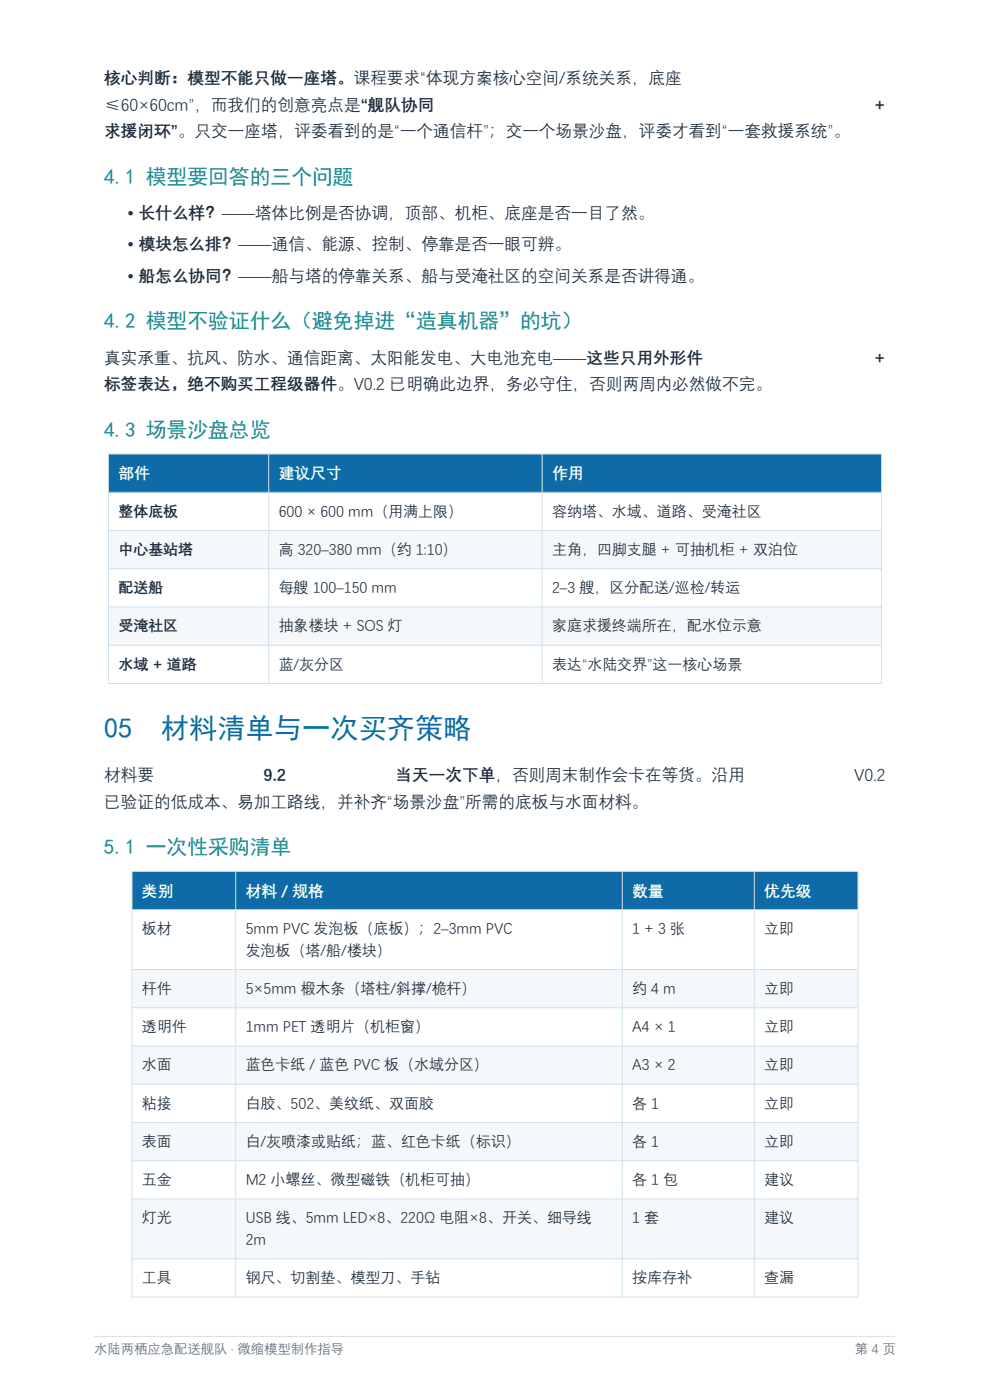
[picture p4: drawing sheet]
<svg xmlns="http://www.w3.org/2000/svg" width="210mm" height="297mm" viewBox="0 0 210 297" stroke-linecap="round" stroke-linejoin="round" font-family="sans-serif">
<defs><g id="words">
<g font-size="6" fill="#0e6ba8">
<text x="22.1" y="156.6">05</text>
<text x="34.1" y="156.6">材料清单与一次买齐策略</text>
</g>
<g font-size="4.4" fill="#128a8a">
<text x="22.1" y="39">4.1 模型要回答的三个问题</text>
<text x="22.1" y="69.7">4.2 模型不验证什么（避免掉进“造真机器”的坑）</text>
<text x="22.1" y="92.6">4.3 场景沙盘总览</text>
<text x="22.1" y="181.2">5.1 一次性采购清单</text>
</g>
<g font-size="3.5" fill="#1a2a3a">
<text x="22.1" y="17.6">核心判断：模型不能只做一座塔。课程要求“体现方案核心空间/系统关系，底座</text>
<text x="22.1" y="23.3">≤60×60cm”，而我们的创意亮点是“舰队协同</text>
<text x="185.4" y="23.3">+</text>
<text x="22.1" y="28.9">求援闭环”。只交一座塔，评委看到的是“一个通信杆”；交一个场景沙盘，评委才看到“一套救援系统”。</text>
<text x="27.1" y="46.2">• 长什么样？——塔体比例是否协调，顶部、机柜、底座是否一目了然。</text>
<text x="27.1" y="52.9">• 模块怎么排？——通信、能源、控制、停靠是否一眼可辨。</text>
<text x="27.1" y="59.6">• 船怎么协同？——船与塔的停靠关系、船与受淹社区的空间关系是否讲得通。</text>
<text x="22.1" y="76.9">真实承重、抗风、防水、通信距离、太阳能发电、大电池充电——这些只用外形件</text>
<text x="185.4" y="76.9">+</text>
<text x="22.1" y="82.6">标签表达，绝不购买工程级器件。V0.2 已明确此边界，务必守住，否则两周内必然做不完。</text>
<text x="22.1" y="165.5">材料要</text>
<text x="55.9" y="165.5">9.2</text>
<text x="83.9" y="165.5">当天一次下单，否则周末制作会卡在等货。沿用</text>
<text x="181.2" y="165.5">V0.2</text>
<text x="22.1" y="171.1">已验证的低成本、易加工路线，并补齐“场景沙盘”所需的底板与水面材料。</text>
</g>
<g font-size="3.4" fill="#fff">
<text x="25.1" y="101.4">部件</text>
<text x="59.1" y="101.4">建议尺寸</text>
<text x="117.1" y="101.4">作用</text>
<text x="30.1" y="190">类别</text>
<text x="52.1" y="190">材料 / 规格</text>
<text x="134.1" y="190">数量</text>
<text x="162.1" y="190">优先级</text>
</g>
<g font-size="3.2" fill="#1a2a3a">
<text x="25.1" y="109.4">整体底板</text>
<text x="59.1" y="109.4">600 × 600 mm（用满上限）</text>
<text x="117.1" y="109.4">容纳塔、水域、道路、受淹社区</text>
<text x="25.1" y="117.5">中心基站塔</text>
<text x="59.1" y="117.5">高 320–380 mm（约 1:10）</text>
<text x="117.1" y="117.5">主角，四脚支腿 + 可抽机柜 + 双泊位</text>
<text x="25.1" y="125.6">配送船</text>
<text x="59.1" y="125.6">每艘 100–150 mm</text>
<text x="117.1" y="125.6">2–3 艘，区分配送/巡检/转运</text>
<text x="25.1" y="133.7">受淹社区</text>
<text x="59.1" y="133.7">抽象楼块 + SOS 灯</text>
<text x="117.1" y="133.7">家庭求援终端所在，配水位示意</text>
<text x="25.1" y="141.8">水域 + 道路</text>
<text x="59.1" y="141.8">蓝/灰分区</text>
<text x="117.1" y="141.8">表达“水陆交界”这一核心场景</text>
<text x="30.1" y="197.9">板材</text>
<text x="52.1" y="197.9">5mm PVC 发泡板（底板）；2–3mm PVC</text>
<text x="134.1" y="197.9">1 + 3 张</text>
<text x="162.1" y="197.9">立即</text>
<text x="52.1" y="202.5">发泡板（塔/船/楼块）</text>
<text x="30.1" y="210.6">杆件</text>
<text x="52.1" y="210.6">5×5mm 椴木条（塔柱/斜撑/桅杆）</text>
<text x="134.1" y="210.6">约 4 m</text>
<text x="162.1" y="210.6">立即</text>
<text x="30.1" y="218.7">透明件</text>
<text x="52.1" y="218.7">1mm PET 透明片（机柜窗）</text>
<text x="134.1" y="218.7">A4 × 1</text>
<text x="162.1" y="218.7">立即</text>
<text x="30.1" y="226.8">水面</text>
<text x="52.1" y="226.8">蓝色卡纸 / 蓝色 PVC 板（水域分区）</text>
<text x="134.1" y="226.8">A3 × 2</text>
<text x="162.1" y="226.8">立即</text>
<text x="30.1" y="235">粘接</text>
<text x="52.1" y="235">白胶、502、美纹纸、双面胶</text>
<text x="134.1" y="235">各 1</text>
<text x="162.1" y="235">立即</text>
<text x="30.1" y="243.1">表面</text>
<text x="52.1" y="243.1">白/灰喷漆或贴纸；蓝、红色卡纸（标识）</text>
<text x="134.1" y="243.1">各 1</text>
<text x="162.1" y="243.1">立即</text>
<text x="30.1" y="251.2">五金</text>
<text x="52.1" y="251.2">M2 小螺丝、微型磁铁（机柜可抽）</text>
<text x="134.1" y="251.2">各 1 包</text>
<text x="162.1" y="251.2">建议</text>
<text x="30.1" y="259.3">灯光</text>
<text x="52.1" y="259.3">USB 线、5mm LED×8、220Ω 电阻×8、开关、细导线</text>
<text x="52.1" y="263.9">2m</text>
<text x="134.1" y="259.3">1 套</text>
<text x="162.1" y="259.3">建议</text>
<text x="30.1" y="272">工具</text>
<text x="52.1" y="272">钢尺、切割垫、模型刀、手钻</text>
<text x="134.1" y="272">按库存补</text>
<text x="162.1" y="272">查漏</text>
</g>
<g font-size="2.8" fill="#5c6b7a">
<text x="20" y="287">水陆两栖应急配送舰队 · 微缩模型制作指导</text>
<text x="181.3" y="287">第 4 页</text>
</g>
</g></defs>
<path d="M20 283.5h170" fill="none" stroke="#cfe0ec" stroke-width=".21"/>
<path d="M23 96.3h164v8.1h-164z" fill-rule="evenodd" fill="#0e6ba8"/>
<g fill="#f4f8fb">
<path d="M23 112.5h164v8.2h-164z" fill-rule="evenodd"/>
<path d="M23 128.8h164v8.1h-164z" fill-rule="evenodd"/>
</g>
<path d="M23 96.3h164v48.7h-164zM57 96.3v48.7M115 96.3v48.7M23 104.4h164M23 112.5h164M23 120.7h164M23 128.8h164M23 136.9h164" fill="none" stroke="#cfe0ec" stroke-width=".21"/>
<path d="M28 184.9h154v8.1h-154z" fill-rule="evenodd" fill="#0e6ba8"/>
<g fill="#f4f8fb">
<path d="M28 205.7h154v8.1h-154z" fill-rule="evenodd"/>
<path d="M28 221.9h154v8.1h-154z" fill-rule="evenodd"/>
<path d="M28 238.1h154v8.1h-154z" fill-rule="evenodd"/>
<path d="M28 254.4h154v12.7h-154z" fill-rule="evenodd"/>
</g>
<g fill="none" stroke="#cfe0ec" stroke-width=".21">
<path d="M28 184.9h154v90.3h-154zM28 193h154M50 184.9v90.3M132 184.9v90.3M160 184.9v90.3M28 205.7h154M28 213.8h154M28 221.9h154M28 230h154M28 238.1h154M28 246.2h154M28 254.4h154"/>
<path d="M28 267.1h154"/>
</g>
<use href="#words"/>
</svg>
